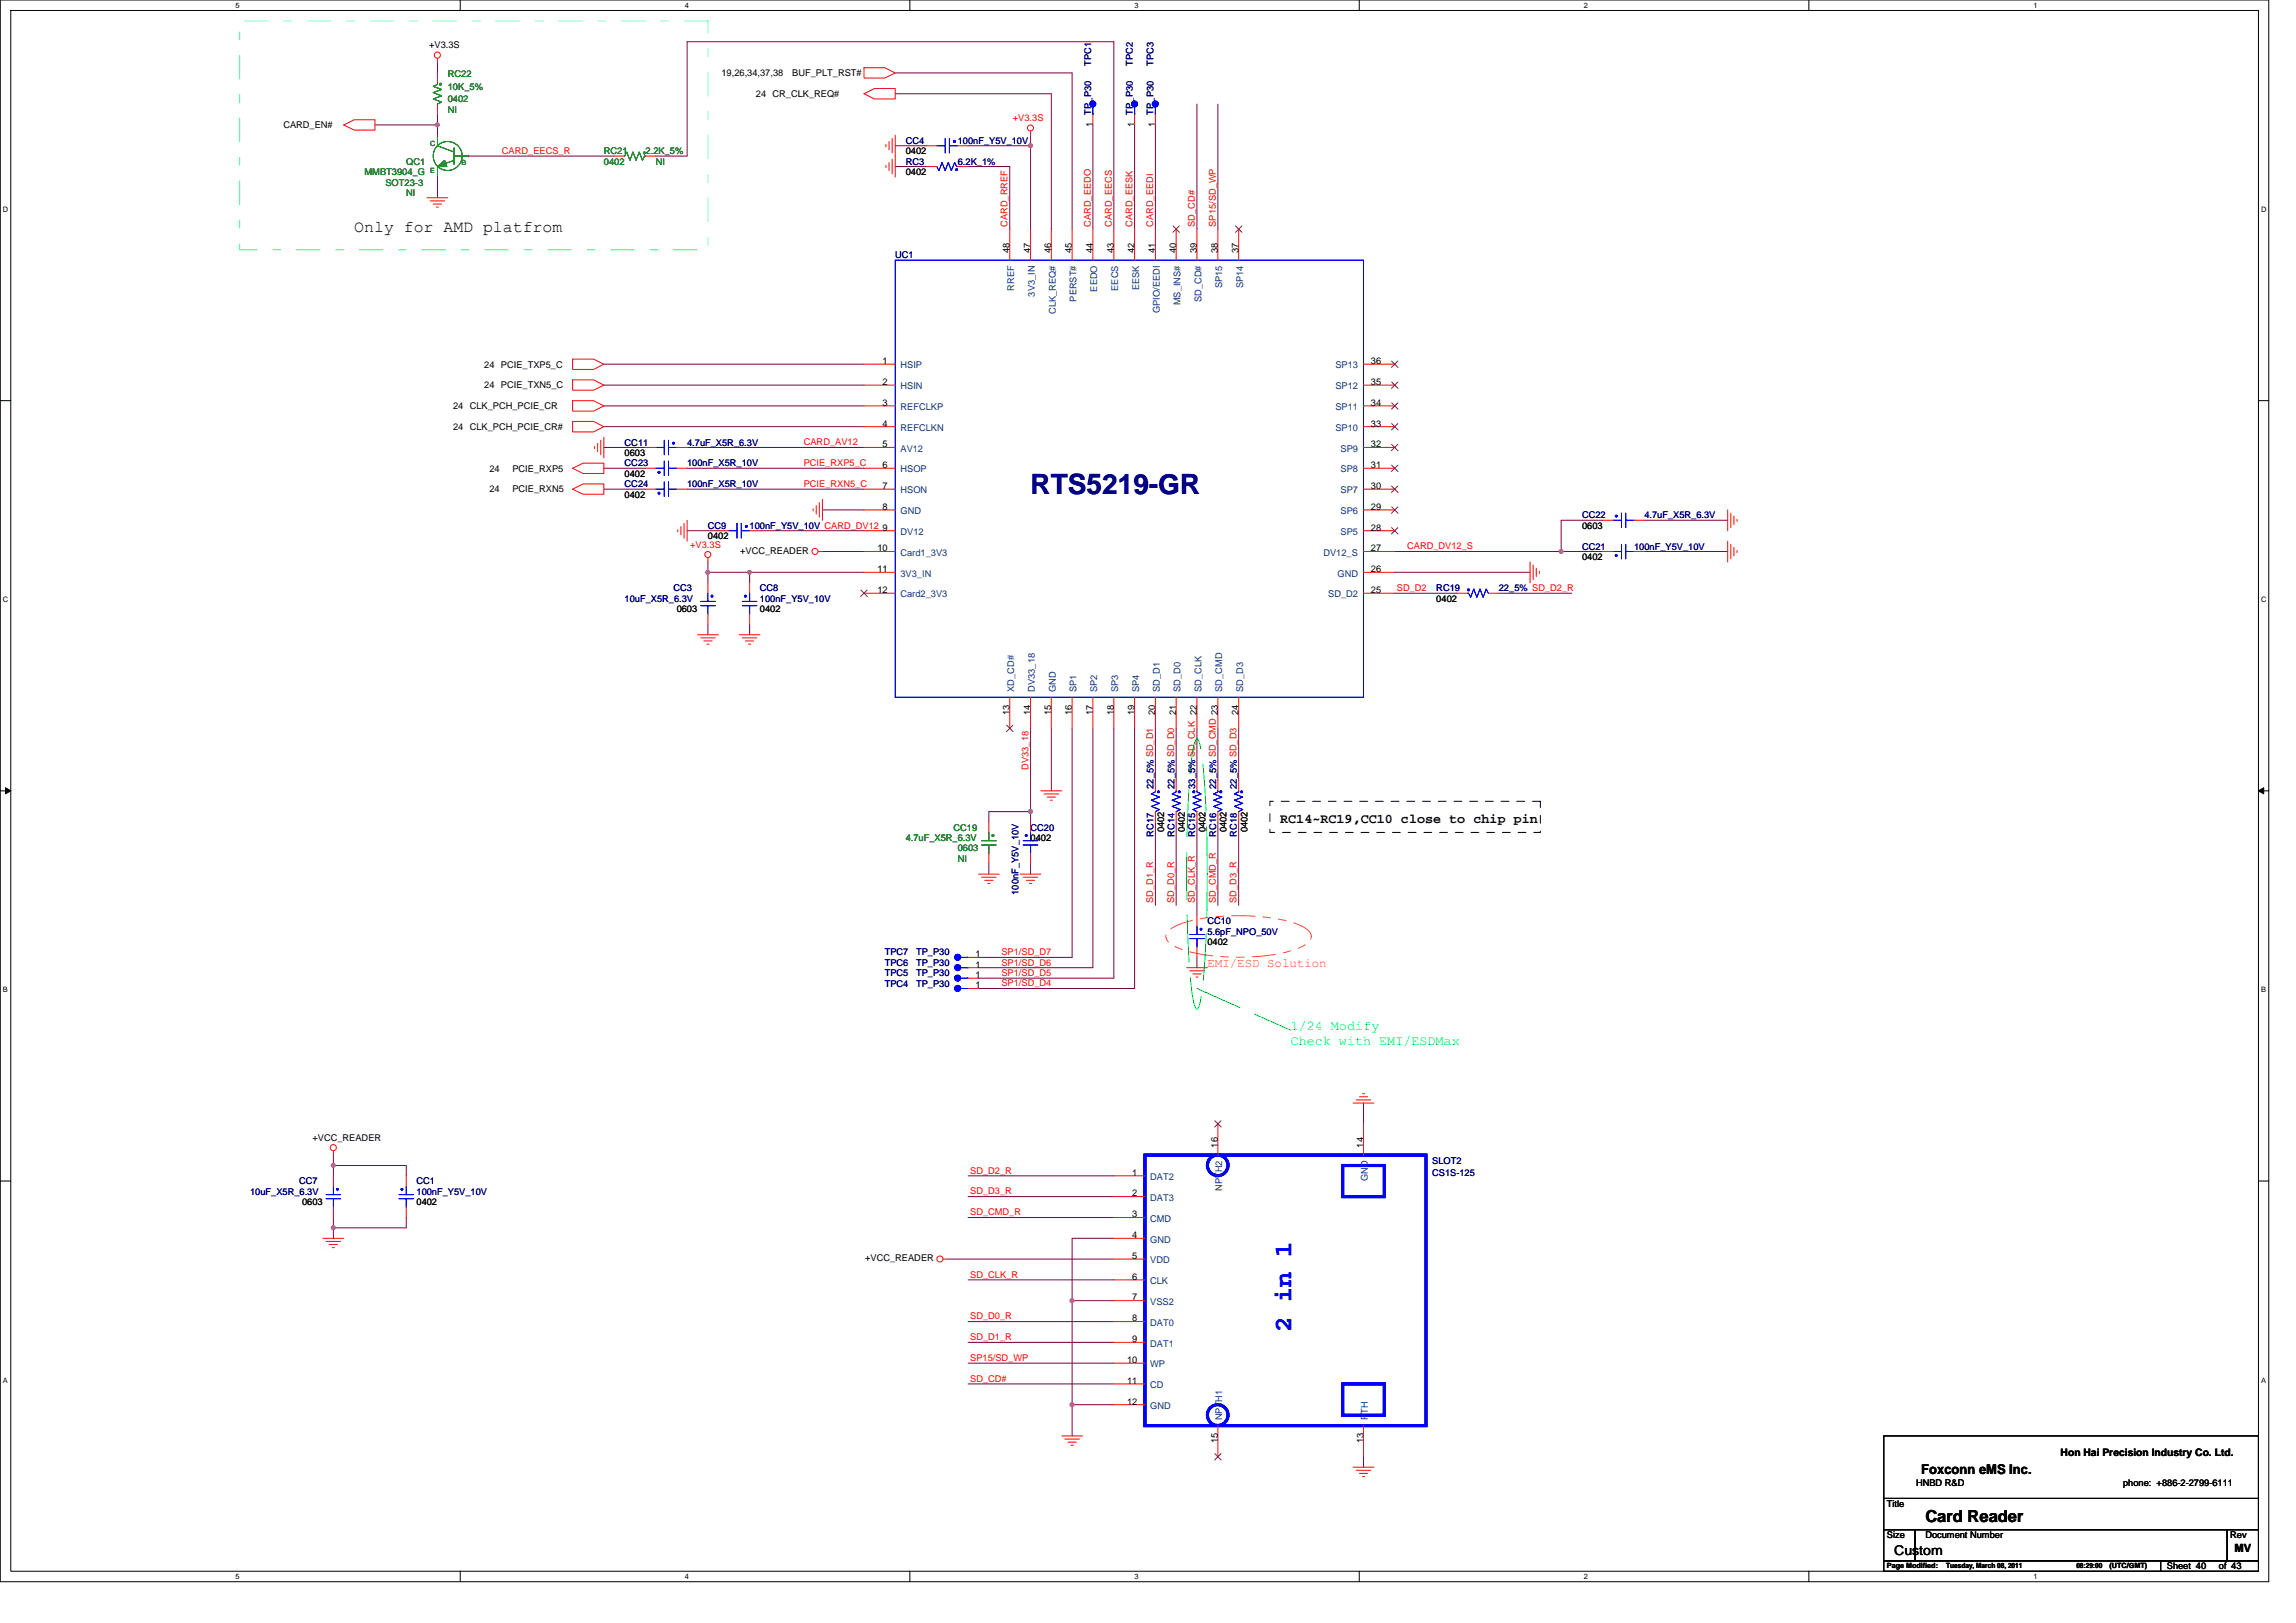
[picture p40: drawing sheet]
<svg xmlns="http://www.w3.org/2000/svg" width="297mm" height="210mm" viewBox="0 0 297 210" stroke-linecap="round" stroke-linejoin="round" font-family="sans-serif">
<defs><g id="words">
<text font-size="3.6" fill="#000080" x="133.3" y="63.9">RTS5219-GR</text>
<text font-size="3.2" fill="#00f" x="167" y="172.3" transform="rotate(-90 167 172.3)">2 in 1</text>
<g font-size="2.1">
<text x="45.8" y="30">Only for AMD platfrom</text>
<text x="249.1" y="196.9">Card Reader</text>
</g>
<g font-size="1.7">
<text x="165.6" y="106.4">RC14~RC19,CC10 close to chip pin</text>
<text x="248.6" y="190.8">Foxconn eMS Inc.</text>
<text x="245.1" y="201.2">Custom</text>
</g>
<g font-size="1.7" fill="#0f0">
<text x="167" y="133.3">1/24 Modify</text>
<text x="167" y="135.1">Check with EMI/ESDMax</text>
</g>
<text font-size="1.6" fill="#ff8000" x="156.2" y="125.1">EMI/ESD Solution</text>
<text font-size="1.5" x="289.1" y="200.7">MV</text>
<text font-size="1.3" x="266.6" y="188.4">Hon Hai Precision Industry Co. Ltd.</text>
<g font-size="1.2">
<text x="55.5" y="6.2">+V3.3S</text>
<text x="93.3" y="9.9">19,26,34,37,38</text>
<text x="102.5" y="9.9">BUF_PLT_RST#</text>
<text x="36.7" y="16.6">CARD_EN#</text>
<text x="97.8" y="12.6">24 CR_CLK_REQ#</text>
<text x="141.4" y="16.4" transform="rotate(-90 141.4 16.4)">1</text>
<text x="146.8" y="16.4" transform="rotate(-90 146.8 16.4)">1</text>
<text x="149.5" y="16.4" transform="rotate(-90 149.5 16.4)">1</text>
<text x="117.2" y="20">0402</text>
<text x="117.2" y="22.6">0402</text>
<text x="130.6" y="32.7" transform="rotate(-90 130.6 32.7)">48</text>
<text x="133.3" y="32.7" transform="rotate(-90 133.3 32.7)">47</text>
<text x="136" y="32.7" transform="rotate(-90 136 32.7)">46</text>
<text x="138.7" y="32.7" transform="rotate(-90 138.7 32.7)">45</text>
<text x="141.4" y="32.7" transform="rotate(-90 141.4 32.7)">44</text>
<text x="144.1" y="32.7" transform="rotate(-90 144.1 32.7)">43</text>
<text x="146.8" y="32.7" transform="rotate(-90 146.8 32.7)">42</text>
<text x="149.5" y="32.7" transform="rotate(-90 149.5 32.7)">41</text>
<text x="152.1" y="32.7" transform="rotate(-90 152.1 32.7)">40</text>
<text x="154.8" y="32.7" transform="rotate(-90 154.8 32.7)">39</text>
<text x="157.5" y="32.7" transform="rotate(-90 157.5 32.7)">38</text>
<text x="160.2" y="32.7" transform="rotate(-90 160.2 32.7)">37</text>
<text x="62.7" y="47.6">24 PCIE_TXP5_C</text>
<text x="114.2" y="47.1">1</text>
<text x="177.4" y="47.1">36</text>
<text x="58.6" y="52.9">24 CLK_PCH_PCIE_CR</text>
<text x="62.7" y="50.2">24 PCIE_TXN5_C</text>
<text x="114.2" y="49.8">2</text>
<text x="114.2" y="52.5">3</text>
<text x="177.4" y="52.5">34</text>
<text x="177.4" y="49.8">35</text>
<text x="58.6" y="55.6">24 CLK_PCH_PCIE_CR#</text>
<text x="80.8" y="59">0603</text>
<text x="114.2" y="55.2">4</text>
<text x="114.2" y="57.9">5</text>
<text x="177.4" y="57.9">32</text>
<text x="177.4" y="55.2">33</text>
<text x="63.3" y="61">24</text>
<text x="63.3" y="63.7">24</text>
<text x="66.3" y="61">PCIE_RXP5</text>
<text x="66.3" y="63.7">PCIE_RXN5</text>
<text x="80.8" y="61.7">0402</text>
<text x="80.8" y="64.4">0402</text>
<text x="114.2" y="60.6">6</text>
<text x="114.2" y="63.3">7</text>
<text x="114.2" y="66">8</text>
<text x="177.4" y="66">29</text>
<text x="177.4" y="63.3">30</text>
<text x="177.4" y="60.6">31</text>
<text x="91.6" y="69.8">0402</text>
<text x="95.8" y="71.6">+VCC_READER</text>
<text x="113.5" y="71.3">10</text>
<text x="114.2" y="68.6">9</text>
<text x="177.4" y="71.3">27</text>
<text x="177.4" y="68.6">28</text>
<text x="204.7" y="68.4">0603</text>
<text x="113.5" y="74">11</text>
<text x="113.5" y="76.7">12</text>
<text x="177.4" y="74">26</text>
<text x="177.4" y="76.7">25</text>
<text x="185.8" y="77.9">0402</text>
<text x="204.7" y="72.5">0402</text>
<text x="87.5" y="79.2">0603</text>
<text x="98.3" y="79.2">0402</text>
<text x="130.6" y="92.5" transform="rotate(-90 130.6 92.5)">13</text>
<text x="133.3" y="92.5" transform="rotate(-90 133.3 92.5)">14</text>
<text x="136" y="92.5" transform="rotate(-90 136 92.5)">15</text>
<text x="138.7" y="92.5" transform="rotate(-90 138.7 92.5)">16</text>
<text x="141.4" y="92.5" transform="rotate(-90 141.4 92.5)">17</text>
<text x="144.1" y="92.5" transform="rotate(-90 144.1 92.5)">18</text>
<text x="146.8" y="92.5" transform="rotate(-90 146.8 92.5)">19</text>
<text x="149.5" y="92.5" transform="rotate(-90 149.5 92.5)">20</text>
<text x="152.1" y="92.5" transform="rotate(-90 152.1 92.5)">21</text>
<text x="160.2" y="92.5" transform="rotate(-90 160.2 92.5)">24</text>
<text x="150.6" y="107.7" transform="rotate(-90 150.6 107.7)">0402</text>
<text x="153.3" y="107.7" transform="rotate(-90 153.3 107.7)">0402</text>
<text x="156" y="107.7" transform="rotate(-90 156 107.7)">0402</text>
<text x="158.7" y="107.7" transform="rotate(-90 158.7 107.7)">0402</text>
<text x="161.4" y="107.7" transform="rotate(-90 161.4 107.7)">0402</text>
<text x="133.3" y="108.8">0402</text>
<text x="126.2" y="123.8">1</text>
<text x="126.2" y="125.2">1</text>
<text x="156.2" y="122.3">0402</text>
<text x="126.2" y="126.5">1</text>
<text x="126.2" y="127.9">1</text>
<text x="40.4" y="147.6">+VCC_READER</text>
<text x="157.5" y="148.5" transform="rotate(-90 157.5 148.5)">16</text>
<text x="176.4" y="148.5" transform="rotate(-90 176.4 148.5)">14</text>
<text x="39.1" y="155.9">0603</text>
<text x="53.9" y="155.9">0402</text>
<text x="146.5" y="152.1">1</text>
<text x="146.5" y="154.8">2</text>
<text x="146.5" y="160.2">4</text>
<text x="146.5" y="157.5">3</text>
<text x="111.9" y="163.2">+VCC_READER</text>
<text x="146.5" y="162.9">5</text>
<text x="146.5" y="165.6">6</text>
<text x="146.5" y="168.3">7</text>
<text x="146.5" y="171">8</text>
<text x="146.5" y="173.7">9</text>
<text x="145.8" y="179">11</text>
<text x="145.8" y="176.3">10</text>
<text x="145.8" y="181.7">12</text>
<text x="157.5" y="186.8" transform="rotate(-90 157.5 186.8)">15</text>
<text x="176.4" y="186.8" transform="rotate(-90 176.4 186.8)">13</text>
<text x="244.1" y="195">Title</text>
<text x="247.9" y="192.3">HNBD R&amp;D</text>
<text x="274.7" y="192.3">phone: +886-2-2799-6111</text>
<text x="244.1" y="199">Size</text>
<text x="249.1" y="199">Document Number</text>
<text x="280.3" y="203">Sheet 40</text>
<text x="287.1" y="203">of 43</text>
<text x="288.5" y="199">Rev</text>
</g>
<g font-size="1.2" fill="#008000">
<text x="57.9" y="10">RC22</text>
<text x="57.9" y="11.6">10K_5%</text>
<text x="57.9" y="13.2">0402</text>
<text x="47.2" y="22.6">MMBT3904_G</text>
<text x="52.6" y="21.3">QC1</text>
<text x="78.1" y="20">RC21</text>
<text x="78.1" y="21.3">0402</text>
<text x="83.5" y="20">2.2K_5%</text>
<text x="49.9" y="24">SOT23-3</text>
<text x="123.4" y="107.5">CC19</text>
<text x="117.2" y="108.8">4.7uF_X5R_6.3V</text>
<text x="123.9" y="110.2">0603</text>
</g>
<g font-size="1.2" fill="#000080">
<text x="141.2" y="8.5" transform="rotate(-90 141.2 8.5)">TPC1</text>
<text x="146.6" y="8.5" transform="rotate(-90 146.6 8.5)">TPC2</text>
<text x="149.2" y="8.5" transform="rotate(-90 149.2 8.5)">TPC3</text>
<text x="141.2" y="14.8" transform="rotate(-90 141.2 14.8)">TP_P30</text>
<text x="146.6" y="14.8" transform="rotate(-90 146.6 14.8)">TP_P30</text>
<text x="149.2" y="14.8" transform="rotate(-90 149.2 14.8)">TP_P30</text>
<text x="117.2" y="18.6">CC4</text>
<text x="117.2" y="21.3">RC3</text>
<text x="123.9" y="18.6">100nF_Y5V_10V</text>
<text x="123.9" y="21.3">6.2K_1%</text>
<text x="115.8" y="33.4">UC1</text>
<text x="80.8" y="57.7">CC11</text>
<text x="88.9" y="57.7">4.7uF_X5R_6.3V</text>
<text x="80.8" y="60.3">CC23</text>
<text x="80.8" y="63">CC24</text>
<text x="88.9" y="60.3">100nF_X5R_10V</text>
<text x="88.9" y="63">100nF_X5R_10V</text>
<text x="91.6" y="68.4">CC9</text>
<text x="97" y="68.4">100nF_Y5V_10V CARD_DV12</text>
<text x="204.7" y="67.1">CC22</text>
<text x="204.7" y="71.1">CC21</text>
<text x="211.4" y="71.1">100nF_Y5V_10V</text>
<text x="212.7" y="67.1">4.7uF_X5R_6.3V</text>
<text x="80.8" y="77.9">10uF_X5R_6.3V</text>
<text x="87.1" y="76.5">CC3</text>
<text x="98.3" y="76.5">CC8</text>
<text x="98.3" y="77.9">100nF_Y5V_10V</text>
<text x="185.8" y="76.5">RC19</text>
<text x="193.9" y="76.5">22_5% SD_D2_R</text>
<text x="133.3" y="107.5">CC20</text>
<text x="149.2" y="102" transform="rotate(-90 149.2 102)">22_5% SD_D1</text>
<text x="152" y="102" transform="rotate(-90 152 102)">22_5% SD_D0</text>
<text x="154.6" y="102" transform="rotate(-90 154.6 102)">33_5% SD_CLK 22</text>
<text x="157.3" y="102" transform="rotate(-90 157.3 102)">22_5% SD_CMD 23</text>
<text x="160" y="102" transform="rotate(-90 160 102)">22_5% SD_D3</text>
<text x="149.2" y="108.2" transform="rotate(-90 149.2 108.2)">RC17</text>
<text x="152" y="108.2" transform="rotate(-90 152 108.2)">RC14</text>
<text x="154.6" y="108.2" transform="rotate(-90 154.6 108.2)">RC15</text>
<text x="157.3" y="108.2" transform="rotate(-90 157.3 108.2)">RC16</text>
<text x="160" y="108.2" transform="rotate(-90 160 108.2)">RC18</text>
<text x="131.8" y="115.8" transform="rotate(-90 131.8 115.8)">100nF_Y5V_10V</text>
<text x="156.2" y="119.6">CC10</text>
<text x="114.5" y="123.6">TPC7</text>
<text x="114.5" y="125">TPC6</text>
<text x="118.5" y="123.6">TP_P30</text>
<text x="118.5" y="125">TP_P30</text>
<text x="156.2" y="120.9">5.6pF_NPO_50V</text>
<text x="114.5" y="126.3">TPC5</text>
<text x="114.5" y="127.7">TPC4</text>
<text x="118.5" y="126.3">TP_P30</text>
<text x="118.5" y="127.7">TP_P30</text>
<text x="32.4" y="154.6">10uF_X5R_6.3V</text>
<text x="38.7" y="153.2">CC7</text>
<text x="53.9" y="153.2">CC1</text>
<text x="53.9" y="154.6">100nF_Y5V_10V</text>
<text x="185.3" y="150.5">SLOT2</text>
<text x="185.3" y="152.1">CS1S-125</text>
</g>
<g font-size="1.2" fill="#008040">
<text x="57.9" y="14.6">NI</text>
<text x="84.9" y="21.3">NI</text>
<text x="52.6" y="25.3">NI</text>
<text x="123.9" y="111.5">NI</text>
</g>
<g font-size="1.2" fill="#f00">
<text x="131" y="15.6">+V3.3S</text>
<text x="64.9" y="19.9">CARD_EECS_R</text>
<text x="130.4" y="29.4" transform="rotate(-90 130.4 29.4)">CARD_RREF</text>
<text x="141.1" y="29.4" transform="rotate(-90 141.1 29.4)">CARD_EEDO</text>
<text x="143.8" y="29.4" transform="rotate(-90 143.8 29.4)">CARD_EECS</text>
<text x="146.5" y="29.4" transform="rotate(-90 146.5 29.4)">CARD_EESK</text>
<text x="149.2" y="29.4" transform="rotate(-90 149.2 29.4)">CARD_EEDI</text>
<text x="154.6" y="29.4" transform="rotate(-90 154.6 29.4)">SD_CD#</text>
<text x="157.3" y="29.4" transform="rotate(-90 157.3 29.4)">SP15/SD_WP</text>
<text x="104" y="57.6">CARD_AV12</text>
<text x="104" y="63">PCIE_RXN5_C</text>
<text x="104" y="60.3">PCIE_RXP5_C</text>
<text x="89.3" y="70.8">+V3.3S</text>
<text x="182.1" y="71.1">CARD_DV12_S</text>
<text x="180.7" y="76.5">SD_D2</text>
<text x="133.1" y="99.6" transform="rotate(-90 133.1 99.6)">DV33_18</text>
<text x="149.2" y="116.9" transform="rotate(-90 149.2 116.9)">SD_D1_R</text>
<text x="151.9" y="116.9" transform="rotate(-90 151.9 116.9)">SD_D0_R</text>
<text x="154.6" y="116.9" transform="rotate(-90 154.6 116.9)">SD_CLK_R</text>
<text x="157.3" y="116.9" transform="rotate(-90 157.3 116.9)">SD_CMD_R</text>
<text x="160" y="116.9" transform="rotate(-90 160 116.9)">SD_D3_R</text>
<text x="129.6" y="123.6">SP1/SD_D7</text>
<text x="129.6" y="124.9">SP1/SD_D6</text>
<text x="129.6" y="126.3">SP1/SD_D5</text>
<text x="129.6" y="127.6">SP1/SD_D4</text>
<text x="125.5" y="151.8">SD_D2_R</text>
<text x="125.5" y="154.5">SD_D3_R</text>
<text x="125.5" y="157.2">SD_CMD_R</text>
<text x="125.5" y="165.3">SD_CLK_R</text>
<text x="125.5" y="170.7">SD_D0_R</text>
<text x="125.5" y="173.4">SD_D1_R</text>
<text x="125.5" y="176.1">SP15/SD_WP</text>
<text x="125.5" y="178.8">SD_CD#</text>
</g>
<g font-size="1.2" fill="#004080">
<text x="131.2" y="37.6" transform="rotate(-90 131.2 37.6)">RREF</text>
<text x="133.9" y="38.4" transform="rotate(-90 133.9 38.4)">3V3_IN</text>
<text x="136.6" y="40.6" transform="rotate(-90 136.6 40.6)">CLK_REQ#</text>
<text x="139.3" y="39" transform="rotate(-90 139.3 39)">PERST#</text>
<text x="142" y="37.7" transform="rotate(-90 142 37.7)">EEDO</text>
<text x="144.7" y="37.6" transform="rotate(-90 144.7 37.6)">EECS</text>
<text x="147.4" y="37.5" transform="rotate(-90 147.4 37.5)">EESK</text>
<text x="150" y="40.5" transform="rotate(-90 150 40.5)">GPIO/EEDI</text>
<text x="152.7" y="39.5" transform="rotate(-90 152.7 39.5)">MS_INS#</text>
<text x="155.4" y="39.1" transform="rotate(-90 155.4 39.1)">SD_CD#</text>
<text x="158.1" y="37.3" transform="rotate(-90 158.1 37.3)">SP15</text>
<text x="160.8" y="37.3" transform="rotate(-90 160.8 37.3)">SP14</text>
<text x="116.5" y="47.7">HSIP</text>
<text x="172.8" y="47.7">SP13</text>
<text x="116.5" y="50.4">HSIN</text>
<text x="116.5" y="53.1">REFCLKP</text>
<text x="172.8" y="53.1">SP11</text>
<text x="172.8" y="50.4">SP12</text>
<text x="116.5" y="55.8">REFCLKN</text>
<text x="116.5" y="58.4">AV12</text>
<text x="172.8" y="55.8">SP10</text>
<text x="173.4" y="58.4">SP9</text>
<text x="116.5" y="61.1">HSOP</text>
<text x="116.5" y="63.8">HSON</text>
<text x="173.4" y="63.8">SP7</text>
<text x="173.4" y="61.1">SP8</text>
<text x="116.5" y="66.5">GND</text>
<text x="116.5" y="69.2">DV12</text>
<text x="116.5" y="71.9">Card1_3V3</text>
<text x="171.2" y="71.9">DV12_S</text>
<text x="173.4" y="69.2">SP5</text>
<text x="173.4" y="66.5">SP6</text>
<text x="116.5" y="74.6">3V3_IN</text>
<text x="116.5" y="77.3">Card2_3V3</text>
<text x="171.8" y="77.3">SD_D2</text>
<text x="173.1" y="74.6">GND</text>
<text x="131.2" y="89.5" transform="rotate(-90 131.2 89.5)">XD_CD#</text>
<text x="133.9" y="89.5" transform="rotate(-90 133.9 89.5)">DV33_18</text>
<text x="136.6" y="89.5" transform="rotate(-90 136.6 89.5)">GND</text>
<text x="139.3" y="89.5" transform="rotate(-90 139.3 89.5)">SP1</text>
<text x="142" y="89.5" transform="rotate(-90 142 89.5)">SP2</text>
<text x="144.7" y="89.5" transform="rotate(-90 144.7 89.5)">SP3</text>
<text x="147.4" y="89.5" transform="rotate(-90 147.4 89.5)">SP4</text>
<text x="150" y="89.5" transform="rotate(-90 150 89.5)">SD_D1</text>
<text x="152.7" y="89.5" transform="rotate(-90 152.7 89.5)">SD_D0</text>
<text x="155.4" y="89.5" transform="rotate(-90 155.4 89.5)">SD_CLK</text>
<text x="158.1" y="89.5" transform="rotate(-90 158.1 89.5)">SD_CMD</text>
<text x="160.8" y="89.5" transform="rotate(-90 160.8 89.5)">SD_D3</text>
<text x="148.8" y="152.7">DAT2</text>
<text x="148.8" y="155.4">DAT3</text>
<text x="158.1" y="154.1" transform="rotate(-90 158.1 154.1)">NPTH2</text>
<text x="177" y="152.8" transform="rotate(-90 177 152.8)">GND</text>
<text x="148.8" y="160.8">GND</text>
<text x="148.8" y="158.1">CMD</text>
<text x="148.8" y="163.4">VDD</text>
<text x="148.8" y="166.1">CLK</text>
<text x="148.8" y="168.8">VSS2</text>
<text x="148.8" y="171.5">DAT0</text>
<text x="148.8" y="174.2">DAT1</text>
<text x="148.8" y="179.6">CD</text>
<text x="148.8" y="176.9">WP</text>
<text x="148.8" y="182.3">GND</text>
<text x="158.1" y="183.8" transform="rotate(-90 158.1 183.8)">NPTH1</text>
<text x="177" y="183.8" transform="rotate(-90 177 183.8)">PTH</text>
</g>
<g font-size="1">
<text x="30.5" y="1">5</text>
<text x="88.6" y="1">4</text>
<text x="146.8" y="1">3</text>
<text x="204.9" y="1">2</text>
<text x="263.1" y="1">1</text>
<text x=".4" y="27.4">D</text>
<text x="292.5" y="27.4">D</text>
<text x=".4" y="77.9">C</text>
<text x="292.5" y="77.9">C</text>
<text x=".4" y="128.4">B</text>
<text x="292.5" y="128.4">B</text>
<text x=".4" y="178.9">A</text>
<text x="292.5" y="178.9">A</text>
<text x="30.5" y="204.3">5</text>
<text x="88.6" y="204.3">4</text>
<text x="146.8" y="204.3">3</text>
<text x="204.9" y="204.3">2</text>
<text x="263.1" y="204.3">1</text>
</g>
<g font-size=".9" fill="#008000">
<text x="55.6" y="18.9">C</text>
<text x="55.6" y="22.4">E</text>
<text x="59.7" y="21.3">B</text>
</g>
<g font-size=".9">
<text x="244.1" y="202.9">Page Modified:</text>
<text x="251.8" y="202.9">Tuesday, March 08, 2011</text>
<text x="268.6" y="202.9">08:29:00</text>
<text x="272.9" y="202.9">(UTC/GMT)</text>
</g>
</g></defs>
<path d="M0 0h293.5v204.6h-293.5zM1.4 1.4h290.8v201.9h-290.8z" fill="none" stroke="#000" stroke-width=".13"/>
<g fill="#fff">
<path d="M30.5 .1h.5v1.1h-.5z"/>
<path d="M30.5 203.4h.5v1.1h-.5z"/>
</g>
<path d="M59.5 0v1.4M59.5 203.3v1.3" fill="none" stroke="#000" stroke-width=".13"/>
<g fill="#fff">
<path d="M88.6 .1h.5v1.1h-.5z"/>
<path d="M88.6 203.4h.5v1.1h-.5z"/>
</g>
<path d="M117.7 0v1.4M117.7 203.3v1.3" fill="none" stroke="#000" stroke-width=".13"/>
<g fill="#fff">
<path d="M146.8 .1h.5v1.1h-.5z"/>
<path d="M146.8 203.4h.5v1.1h-.5z"/>
</g>
<path d="M175.8 0v1.4M175.8 203.3v1.3" fill="none" stroke="#000" stroke-width=".13"/>
<g fill="#fff">
<path d="M204.9 .1h.5v1.1h-.5z"/>
<path d="M204.9 203.4h.5v1.1h-.5z"/>
</g>
<path d="M234 0v1.4M234 203.3v1.3" fill="none" stroke="#000" stroke-width=".13"/>
<g fill="#fff">
<path d="M263.1 .1h.5v1.1h-.5z"/>
<path d="M263.1 203.4h.5v1.1h-.5z"/>
<path d="M.4 26.6h.7v1h-.7z"/>
<path d="M292.5 26.6h.7v1h-.7z"/>
<path d="M.4 77.1h.7v1h-.7z"/>
<path d="M292.5 77.1h.7v1h-.7z"/>
</g>
<path d="M0 51.8h1.4M292.2 51.8h1.3" fill="none" stroke="#000" stroke-width=".13"/>
<g fill="#fff">
<path d="M.4 127.6h.6v1h-.6z"/>
<path d="M292.5 127.6h.7v1h-.7z"/>
</g>
<path d="M0 102.3h1.4M292.2 102.3h1.3" fill="none" stroke="#000" stroke-width=".13"/>
<path d="M.7 101.9l.7 .4-.7 .4zM292.2 102.3l.7-.4v.8z" fill="#000" stroke="#000" stroke-width=".13"/>
<g fill="#fff">
<path d="M.4 178h.6v1.1h-.6z"/>
<path d="M292.5 178h.7v1.1h-.7z"/>
</g>
<path d="M0 152.8h1.4M292.2 152.8h1.3M243.7 185.8h48.5v8.1h-48.5zM243.7 193.9h48.5v4h-48.5zM243.7 197.9h4.1v4h-4.1zM247.8 197.9h40.3v4h-40.3zM288.1 197.9h4.1v4h-4.1zM243.7 201.9h35.8v1.4h-35.8zM279.5 201.9h12.7v1.4h-12.7z" fill="none" stroke="#000" stroke-width=".13"/>
<g fill="none" stroke="#800040" stroke-width=".13">
<path d="M48.5 16.2h8.1M56.6 14.8v1.4M56.6 16.2v1.3M56.6 8.1v1.3M115.8 12.1h20.2v17.5M115.8 9.4h22.9v20.2M115.8 18.9h4.1M125.2 18.9h8.1M133.3 18.9v10.7M133.3 17.5v1.4M141.4 16.2v13.4M146.8 16.2v13.4"/>
<path d="M149.5 16.2v13.4M154.9 13.5v16.1M157.6 13.5v16.1M56.6 22.9v2.7M60.6 20.2h18.9M84.9 20.2h4v-14.8h55.2v24.2M115.8 21.5h4.1M125.2 21.5h5.4v8.1M78.1 52.5h33.7M78.1 55.2h33.7M78.1 47.1h33.7M78.1 49.8h33.7"/>
<path d="M78.1 57.9h5.4M88.9 57.9h22.9M78.1 60.6h5.4M78.1 63.3h5.4M88.9 68.7h4M88.9 63.3h22.9M88.9 60.6h22.9M91.6 74h5.4M91.6 72.7v1.3M91.6 74v1.4M97 74h14.8M97 74v1.4"/>
<path d="M98.3 68.7h13.5M106.4 71.4h5.4M106.4 66h5.4M180.4 74h17.5M180.4 71.4h21.6M180.4 76.8h8.1M193.9 76.8h9.4M202 71.4h5.4M207.4 67.3h-5.4v4.1M212.7 67.3h10.8M212.7 71.4h10.8M91.6 80.8v1.3"/>
<path d="M97 80.8v1.3M133.3 94.2v10.8M136 94.2v8.1M138.7 94.2v29.7h-12.1M141.4 94.2v31h-14.8M144.1 94.2v32.4h-17.5M146.8 94.2v33.7h-20.2M149.5 94.2v6.8M152.2 94.2v6.8M154.9 94.2v6.8M157.6 94.2v6.8M160.2 94.2v6.8"/>
<path d="M127.9 111.7v1.4M133.3 105v1.4M133.3 111.7v1.4M133.3 105h-5.4v1.4M149.5 106.4v10.7M152.2 106.4v10.7M154.9 106.4v12.1M157.6 106.4v10.7M160.2 106.4v10.7M154.9 123.9v1.3M43.1 158.9v1.3M43.1 157.5v1.4"/>
<path d="M43.1 149.4v1.4h9.5v1.3M43.1 150.8v1.3M52.6 157.5v1.4h-9.5M125.2 152.1h18.9M125.2 154.8h18.9M125.2 157.5h18.9M176.4 142.7v2.7M122.6 162.9h21.5M125.2 165.6h18.9M125.2 171h18.9M125.2 173.7h18.9M125.2 176.4h18.9"/>
<path d="M125.2 179h18.9M138.7 168.3v13.4h5.4M144.1 160.2h-5.4v8.1h5.4M138.7 181.7v4.1M176.4 188.5v1.3"/>
</g>
<g fill="#f0f" stroke="#f0f" stroke-width=".13">
<circle cx="138.7" cy="181.7" r=".26"/>
<circle cx="133.3" cy="18.8" r=".27"/>
<circle cx="202" cy="71.3" r=".26"/>
<circle cx="97" cy="74" r=".25"/>
<circle cx="133.3" cy="105" r=".27"/>
<circle cx="43.1" cy="150.8" r=".25"/>
<circle cx="43.1" cy="158.8" r=".26"/>
<circle cx="91.6" cy="74" r=".26"/>
<circle cx="56.6" cy="16.1" r=".25"/>
<circle cx="138.7" cy="168.3" r=".26"/>
</g>
<g fill="none" stroke="#f00" stroke-width=".13">
<path d="M44.5 16.2l1.3-.7h2.7v1.3h-2.7zM56.6 7.6v.5M56.6 17.5h.1M56.6 9.4v1.4M56.6 13.5v1.3M111.8 12.1l1.3-.6h2.7v1.3h-2.7zM111.8 8.8h2.7l1.3 .6-1.3 .7h-2.7zM114.6 18.7v.3M115 18.3v1.1M115.4 17.9v1.9M115.8 17.5v5.4M119.9 18.9h1.3"/>
<path d="M123.9 18.9h1.3M133.3 17v.5M141.4 14.8v1.4M146.8 14.8v1.4M149.5 14.8v1.4M55.2 25.6h2.7M55.6 26h1.9M56 26.4h1.1M56.4 26.8h.3M56.6 22.9h.1M60.6 20.2h.1M79.5 20.2h1.3"/>
<path d="M83.5 20.2h1.4M114.6 21.4v.3M115 21v1.1M115.4 20.6v1.9M119.9 21.5h1.3M123.9 21.5h1.3M130.6 29.6v4.1M133.3 29.6v4.1M136 29.6v4.1M138.7 29.6v4.1M141.4 29.6v4.1M144.1 29.6v4.1"/>
<path d="M146.8 29.6v4.1M149.5 29.6v4.1M152.2 29.6v4.1M154.9 29.6v4.1M157.6 29.6v4.1M160.2 29.6v4.1M74.1 49.1h2.7l1.3 .7-1.3 .7h-2.7zM74.1 46.5h2.7l1.3 .6-1.3 .7h-2.7zM74.1 54.5h2.7l1.3 .7-1.3 .7h-2.7zM74.1 51.8h2.7l1.3 .7-1.3 .7h-2.7zM76.9 57.8v.2M77.3 57.4v1"/>
<path d="M77.7 57v1.8M78.1 56.6v2.6M83.5 57.9h1.4M87.5 57.9h1.4M111.8 57.9h4M111.8 55.2h4M111.8 52.5h4M111.8 49.8h4M111.8 47.1h4M176.4 57.9h4M176.4 55.2h4M176.4 52.5h4"/>
<path d="M176.4 49.8h4M176.4 47.1h4M74.1 60.6l1.3-.7h2.7v1.4h-2.7zM74.1 63.3l1.3-.7h2.7v1.3h-2.7zM83.5 63.3h1.4M83.5 60.6h1.4M87.5 63.3h1.4M87.5 60.6h1.4M87.7 68.5v.3M88.1 68.1v1.1M88.5 67.7v1.9M88.9 67.3v2.7"/>
<path d="M91.6 72.2v.5M91.6 75.4v1.4M91.6 79.4v1.4M92.9 68.7h1.4M97 68.7h1.3M97 75.4v1.4M97 79.4v1.4M105.2 65.8v.3M105.6 65.4v1.1M105.9 71.4h.5M106 65v1.9M106.4 64.6v2.7"/>
<path d="M111.8 76.8h4M111.8 68.7h4M111.8 66h4M111.8 63.3h4M111.8 60.6h4M111.8 74h4M111.8 71.4h4M176.4 76.8h4M176.4 68.7h4M176.4 66h4M176.4 63.3h4M176.4 60.6h4"/>
<path d="M176.4 74h4M176.4 71.4h4M188.5 76.8h1.4M192.5 76.8h1.4M197.9 72.7v2.7M198.3 73.1v1.9M198.8 73.5v1.1M199.2 73.9v.3M207.4 71.4h1.3M207.4 67.3h1.3M211.4 71.4h1.3M211.4 67.3h1.3"/>
<path d="M223.5 70v2.7M223.5 66v2.7M223.9 70.4v1.9M223.9 66.4v1.9M224.3 70.8v1.1M224.3 66.8v1.1M224.7 71.2v.3M224.7 67.2v.3M90.3 82.1h2.6M90.7 82.5h1.8M91.1 82.9h1M91.5 83.3h.2"/>
<path d="M95.6 82.1h2.7M96 82.5h1.9M96.4 82.9h1.1M96.8 83.3h.3M130.6 90.2v4M133.3 90.2v4M136 90.2v4M138.7 90.2v4M141.4 90.2v4M144.1 90.2v4M146.8 90.2v4M149.5 90.2v4"/>
<path d="M152.2 90.2v4M154.9 90.2v4M157.6 90.2v4M160.2 90.2v4M126.6 113.1h2.7M127 113.5h1.9M127.4 113.9h1.1M127.8 114.3h.3M127.9 106.4v1.3M127.9 110.4v1.3M132 113.1h2.7M132.4 113.5h1.9"/>
<path d="M132.8 113.9h1.1M133.2 114.3h.3M133.3 106.4v1.3M133.3 110.4v1.3M134.7 102.3h2.7M135.1 102.7h1.9M135.5 103.1h1M135.9 103.5h.2M149.5 101v1.3M149.5 105v1.4M152.2 101v1.3M152.2 105v1.4"/>
<path d="M154.9 101v1.3M154.9 105v1.4M154.9 118.5v1.3M157.6 101v1.3M157.6 105v1.4M160.2 101v1.3M160.2 105v1.4M125.2 126.6h1.4M125.2 123.9h1.4M125.2 127.9h1.4M125.2 125.2h1.4M153.5 125.2h2.7"/>
<path d="M153.9 125.6h1.9M154.3 126h1.1M154.7 126.4h.3M154.9 122.5v1.4M43.1 148.9v.5M43.1 152.1v1.4M43.1 156.2v1.3M52.6 152.1v1.4M52.6 156.2v1.3M144.1 152.1h4M144.1 154.8h4M144.1 157.5h4"/>
<path d="M157.6 145.4v4M175 142.7h2.8M175.4 142.3h2M175.9 141.9h1M176.3 141.5h.2M176.4 145.4v4M41.8 160.2h2.7M42.2 160.6h1.9M42.6 161h1.1M43 161.4h.3M122 162.9h.6M144.1 160.2h4"/>
<path d="M144.1 162.9h4M144.1 165.6h4M144.1 168.3h4M144.1 171h4M144.1 173.7h4M144.1 179h4M144.1 176.4h4M137.4 185.8h2.7M137.8 186.2h1.9M138.2 186.6h1.1M138.6 187h.3M144.1 181.7h4"/>
<path d="M157.6 184.4v4.1M175 189.8h2.8M175.4 190.2h2M175.9 190.6h1M176.3 191h.2M176.4 184.4v4.1"/>
<circle cx="56.6" cy="7.1" r=".4"/>
<circle cx="133.3" cy="16.6" r=".39"/>
<circle cx="91.6" cy="71.7" r=".39"/>
<circle cx="105.4" cy="71.3" r=".39"/>
<circle cx="43.1" cy="148.5" r=".4"/>
<circle cx="121.6" cy="162.9" r=".4"/>
</g>
<path d="M164.3 103.7h35v4h-35z" fill="none" stroke="#000" stroke-width=".13" stroke-dasharray="1 1 1 1 1 1 1 1"/>
<path d="M31 2.7h60.6v29.6h-60.6z" fill="none" stroke="#0ff" stroke-width=".13" stroke-dasharray="3 2 1 2"/>
<path d="M151.3 120.3a12.1 12.1 0 0 1 6-1.7 26.2 26.2 0 0 1 10.5 1l1.4 .7a1 1 0 0 1 0 1.7 12.2 12.2 0 0 1-6 1.7 25.9 25.9 0 0 1-10.6-1l-1.3-.7a1 1 0 0 1 0-1.7z" fill="none" stroke="#ff8000" stroke-width=".13" stroke-dasharray="3 1 1 1 1 1"/>
<path d="M154.7 95.7l.2-.1 .1 .1a21.2 21.2 0 0 1 .8 5.8 183.9 183.9 0 0 1-.2 25.9 10.4 10.4 0 0 1-.6 3l-.1 .2-.2-.2a20.9 20.9 0 0 1-.8-5.7 187 187 0 0 1 .2-26 10.1 10.1 0 0 1 .6-3zM154.9 127.9l12.1 5.4" fill="none" stroke="#0f0" stroke-width=".13" stroke-dasharray="6.1 2"/>
<g fill="none" stroke="#00f" stroke-width=".13">
<path d="M121.2 18.9h1.1M122.3 17.9v1.9M122.8 17.9v1.9M122.8 18.9h1.1M141.4 13.9v.9v-.1M146.8 13.9v.9v-.1M149.5 13.9v.9v-.1M115.8 33.7h60.6v56.5h-60.6zM121.2 21.5l.3 .6 .4-1.1 .4 1.1 .4-1.1 .4 1.1 .4-1.1 .3 .5h.1M84.9 57.9h1M85.9 59.6v1.9M85.9 57v1.8"/>
<path d="M86.5 59.6v1.9M86.5 57v1.8M86.5 57.9h1M84.9 60.6h1M84.9 63.3h1M85.9 62.3v1.9M86.5 60.6h1M86.5 62.3v1.9M86.5 63.3h1M90.7 78.4h1.8M90.7 77.8h1.8M91.6 78.4v1"/>
<path d="M91.6 76.8v1M94.3 68.7h1.1M95.4 67.7v1.9M95.9 67.7v1.9M95.9 68.7h1.1M96 77.8h1.9M96 78.4h1.9M97 78.4v1M97 76.8v1M189.9 76.8h.1l.3 .5 .4-1.1 .4 1.1 .4-1.1 .4 1.1 .4-1.1 .2 .6M208.7 67.3h1.1M208.7 71.4h1.1"/>
<path d="M209.8 66.4v1.9M209.8 70.4v1.9M210.3 66.4v1.9M210.3 67.3h1.1M210.3 70.4v1.9M210.3 71.4h1.1M132.4 108.8h1.9M132.4 109.3h1.9M133.3 109.3v1.1M133.3 107.7v1.1M149.5 102.3v.1l-.6 .3 1.1 .4-1.1 .4 1.1 .4-1.1 .4 1.1 .4-.5 .3M152.2 102.3v.1l-.6 .3 1.1 .4-1.1 .4 1.1 .4-1.1 .4 1.1 .4-.5 .3"/>
<path d="M154.9 102.3v.1l.5 .3-1.1 .4 1.1 .4-1.1 .4 1.1 .4-1.1 .4 .6 .3M154.9 119.8v1.1M157.6 102.3v.1l-.6 .3 1.1 .4-1.1 .4 1.1 .4-1.1 .4 1.1 .4-.5 .3M160.2 102.3v.1l-.5 .3 1.1 .4-1.1 .4 1.1 .4-1.1 .4 1.1 .4-.6 .3M124.3 126.6h.9h-.1M124.3 123.9h.9h-.1M124.3 127.9h.9h-.1M124.3 125.2h.9h-.1M153.9 121.4h1.9M153.9 120.9h1.9M154.9 121.4v1.1M42.2 155.1h1.9"/>
<path d="M42.2 154.6h1.9M43.1 155.1v1.1M43.1 153.5v1.1M51.6 154.6h1.9M51.6 155.1h1.9M52.6 155.1v1.1M52.6 153.5v1.1"/>
</g>
<g fill="#00f" stroke="#00f" stroke-width=".13">
<path d="M123.4 18.2h.2v.2h-.2z" fill-rule="evenodd"/>
<path d="M123.4 18.2h.2v.2h-.2z" fill-rule="evenodd"/>
<path d="M157.8 102.4h.2v.1h-.2z" fill-rule="evenodd"/>
<path d="M157.8 102.4h.2v.1h-.2z" fill-rule="evenodd"/>
<path d="M149.8 102.4h.1v.1h-.1z" fill-rule="evenodd"/>
<path d="M149.8 102.4h.1v.1h-.1z" fill-rule="evenodd"/>
<path d="M51.9 153.8h.2v.1h-.2z" fill-rule="evenodd"/>
<path d="M51.9 153.8h.2v.1h-.2z" fill-rule="evenodd"/>
<path d="M43.6 153.8h.1v.1h-.1z" fill-rule="evenodd"/>
<path d="M43.6 153.8h.1v.1h-.1z" fill-rule="evenodd"/>
<path d="M96.5 68h.1v.2h-.1z" fill-rule="evenodd"/>
<path d="M96.5 68h.1v.2h-.1z" fill-rule="evenodd"/>
<path d="M154.4 102.4h.1v.1h-.1z" fill-rule="evenodd"/>
<path d="M154.4 102.4h.1v.1h-.1z" fill-rule="evenodd"/>
<path d="M155.3 120.1h.2v.2h-.2z" fill-rule="evenodd"/>
<path d="M155.3 120.1h.2v.2h-.2z" fill-rule="evenodd"/>
<path d="M209 66.7h.2v.1h-.2z" fill-rule="evenodd"/>
<path d="M209 66.7h.2v.1h-.2z" fill-rule="evenodd"/>
<path d="M189.9 76.2h.2v.2h-.2z" fill-rule="evenodd"/>
<path d="M189.9 76.2h.2v.2h-.2z" fill-rule="evenodd"/>
<path d="M160.6 102.4h.1v.1h-.1z" fill-rule="evenodd"/>
<path d="M160.6 102.4h.1v.1h-.1z" fill-rule="evenodd"/>
<path d="M96.3 77h.2v.2h-.2z" fill-rule="evenodd"/>
<path d="M96.3 77h.2v.2h-.2z" fill-rule="evenodd"/>
<path d="M152.5 102.4h.2v.1h-.2z" fill-rule="evenodd"/>
<path d="M152.5 102.4h.2v.1h-.2z" fill-rule="evenodd"/>
<path d="M85.2 61h.1v.2h-.1z" fill-rule="evenodd"/>
<path d="M85.2 61h.1v.2h-.1z" fill-rule="evenodd"/>
<path d="M92 77h.2v.2h-.2z" fill-rule="evenodd"/>
<path d="M92 77h.2v.2h-.2z" fill-rule="evenodd"/>
<path d="M123.7 21.9h.1v.1h-.1z" fill-rule="evenodd"/>
<path d="M123.7 21.9h.1v.1h-.1z" fill-rule="evenodd"/>
<path d="M87 57.2h.2v.2h-.2z" fill-rule="evenodd"/>
<path d="M87 57.2h.2v.2h-.2z" fill-rule="evenodd"/>
<path d="M85.2 63.7h.1v.2h-.1z" fill-rule="evenodd"/>
<path d="M85.2 63.7h.1v.2h-.1z" fill-rule="evenodd"/>
<path d="M209 71.8h.2v.2h-.2z" fill-rule="evenodd"/>
<path d="M209 71.8h.2v.2h-.2z" fill-rule="evenodd"/>
<path d="M132.7 108h.2v.2h-.2z" fill-rule="evenodd"/>
<path d="M132.7 108h.2v.2h-.2z" fill-rule="evenodd"/>
<circle cx="123.9" cy="126.5" r=".39"/>
<circle cx="149.5" cy="13.4" r=".39"/>
<circle cx="146.8" cy="13.4" r=".39"/>
<circle cx="141.4" cy="13.4" r=".39"/>
<circle cx="123.9" cy="123.9" r=".39"/>
<circle cx="123.9" cy="127.9" r=".39"/>
<circle cx="123.9" cy="125.2" r=".39"/>
</g>
<g fill="none" stroke="#008000" stroke-width=".13">
<path d="M56.6 17.5v1.4l2.1 .8M56.6 10.8v.1l-.6 .3 1.1 .4-1.1 .4 1.1 .4-1.1 .4 1.1 .4-.5 .3M58.7 19.1v2.2M58.7 20.7l-2.1 .8v1.4M60.6 20.2h-1.9M80.8 20.2l.3-.5 .4 1 .4-1 .4 1 .4-1 .4 1 .3-.5h.1M127 109.3h1.9M127 108.8h1.9M127.9 109.3v1.1M127.9 107.7v1.1"/>
<circle cx="57.9" cy="20.2" r="1.88"/>
</g>
<g fill="#008000" stroke="#008000" stroke-width=".13">
<path d="M56.6 21.5l.9-.8 .3 .8z" fill-rule="evenodd"/>
<path d="M56.6 21.5l.9-.8 .3 .8z" fill-rule="evenodd"/>
<path d="M56.9 10.8h.2v.2h-.2z" fill-rule="evenodd"/>
<path d="M56.9 10.8h.2v.2h-.2z" fill-rule="evenodd"/>
<path d="M128.4 108h.1v.2h-.1z" fill-rule="evenodd"/>
<path d="M128.4 108h.1v.2h-.1z" fill-rule="evenodd"/>
<path d="M83.3 19.7h.2v.2h-.2z" fill-rule="evenodd"/>
<path d="M83.3 19.7h.2v.2h-.2z" fill-rule="evenodd"/>
</g>
<g fill="none" stroke="#804000" stroke-width=".13">
<path d="M151.8 29.2l.8 .9M152.6 29.2l-.9 .9M159.8 29.2l.9 .9M160.7 29.2l-.9 .9M180 57.5l.9 .8M180 54.8l.9 .8M180 52.1l.9 .8M180 49.4l.9 .8M180 46.7l.9 .8M180.8 57.5l-.8 .8M180.8 54.8l-.8 .8M180.8 52.1l-.8 .8"/>
<path d="M180.8 49.4l-.8 .8M180.8 46.7l-.8 .8M111.4 76.3l.8 .9M112.2 76.3l-.8 .9M180 68.3l.9 .8M180 65.6l.9 .8M180 62.9l.9 .8M180 60.2l.9 .8M180.8 68.3l-.8 .8M180.8 65.6l-.8 .8M180.8 62.9l-.8 .8M180.8 60.2l-.8 .8"/>
<path d="M130.2 93.8l.9 .9M131 93.8l-.8 .9M157.2 145l.8 .8M158 145l-.9 .8M157.2 188.1l.8 .8M158 188.1l-.9 .8"/>
</g>
<g fill="none" stroke="#00f" stroke-width=".4">
<path d="M148.1 149.4h36.4v35h-36.4zM173.7 150.8h5.4v4h-5.4zM173.7 179h5.4v4.1h-5.4z"/>
<circle cx="157.5" cy="150.8" r="1.33"/>
<circle cx="157.5" cy="183.1" r="1.34"/>
</g>
<use href="#words"/>
</svg>
